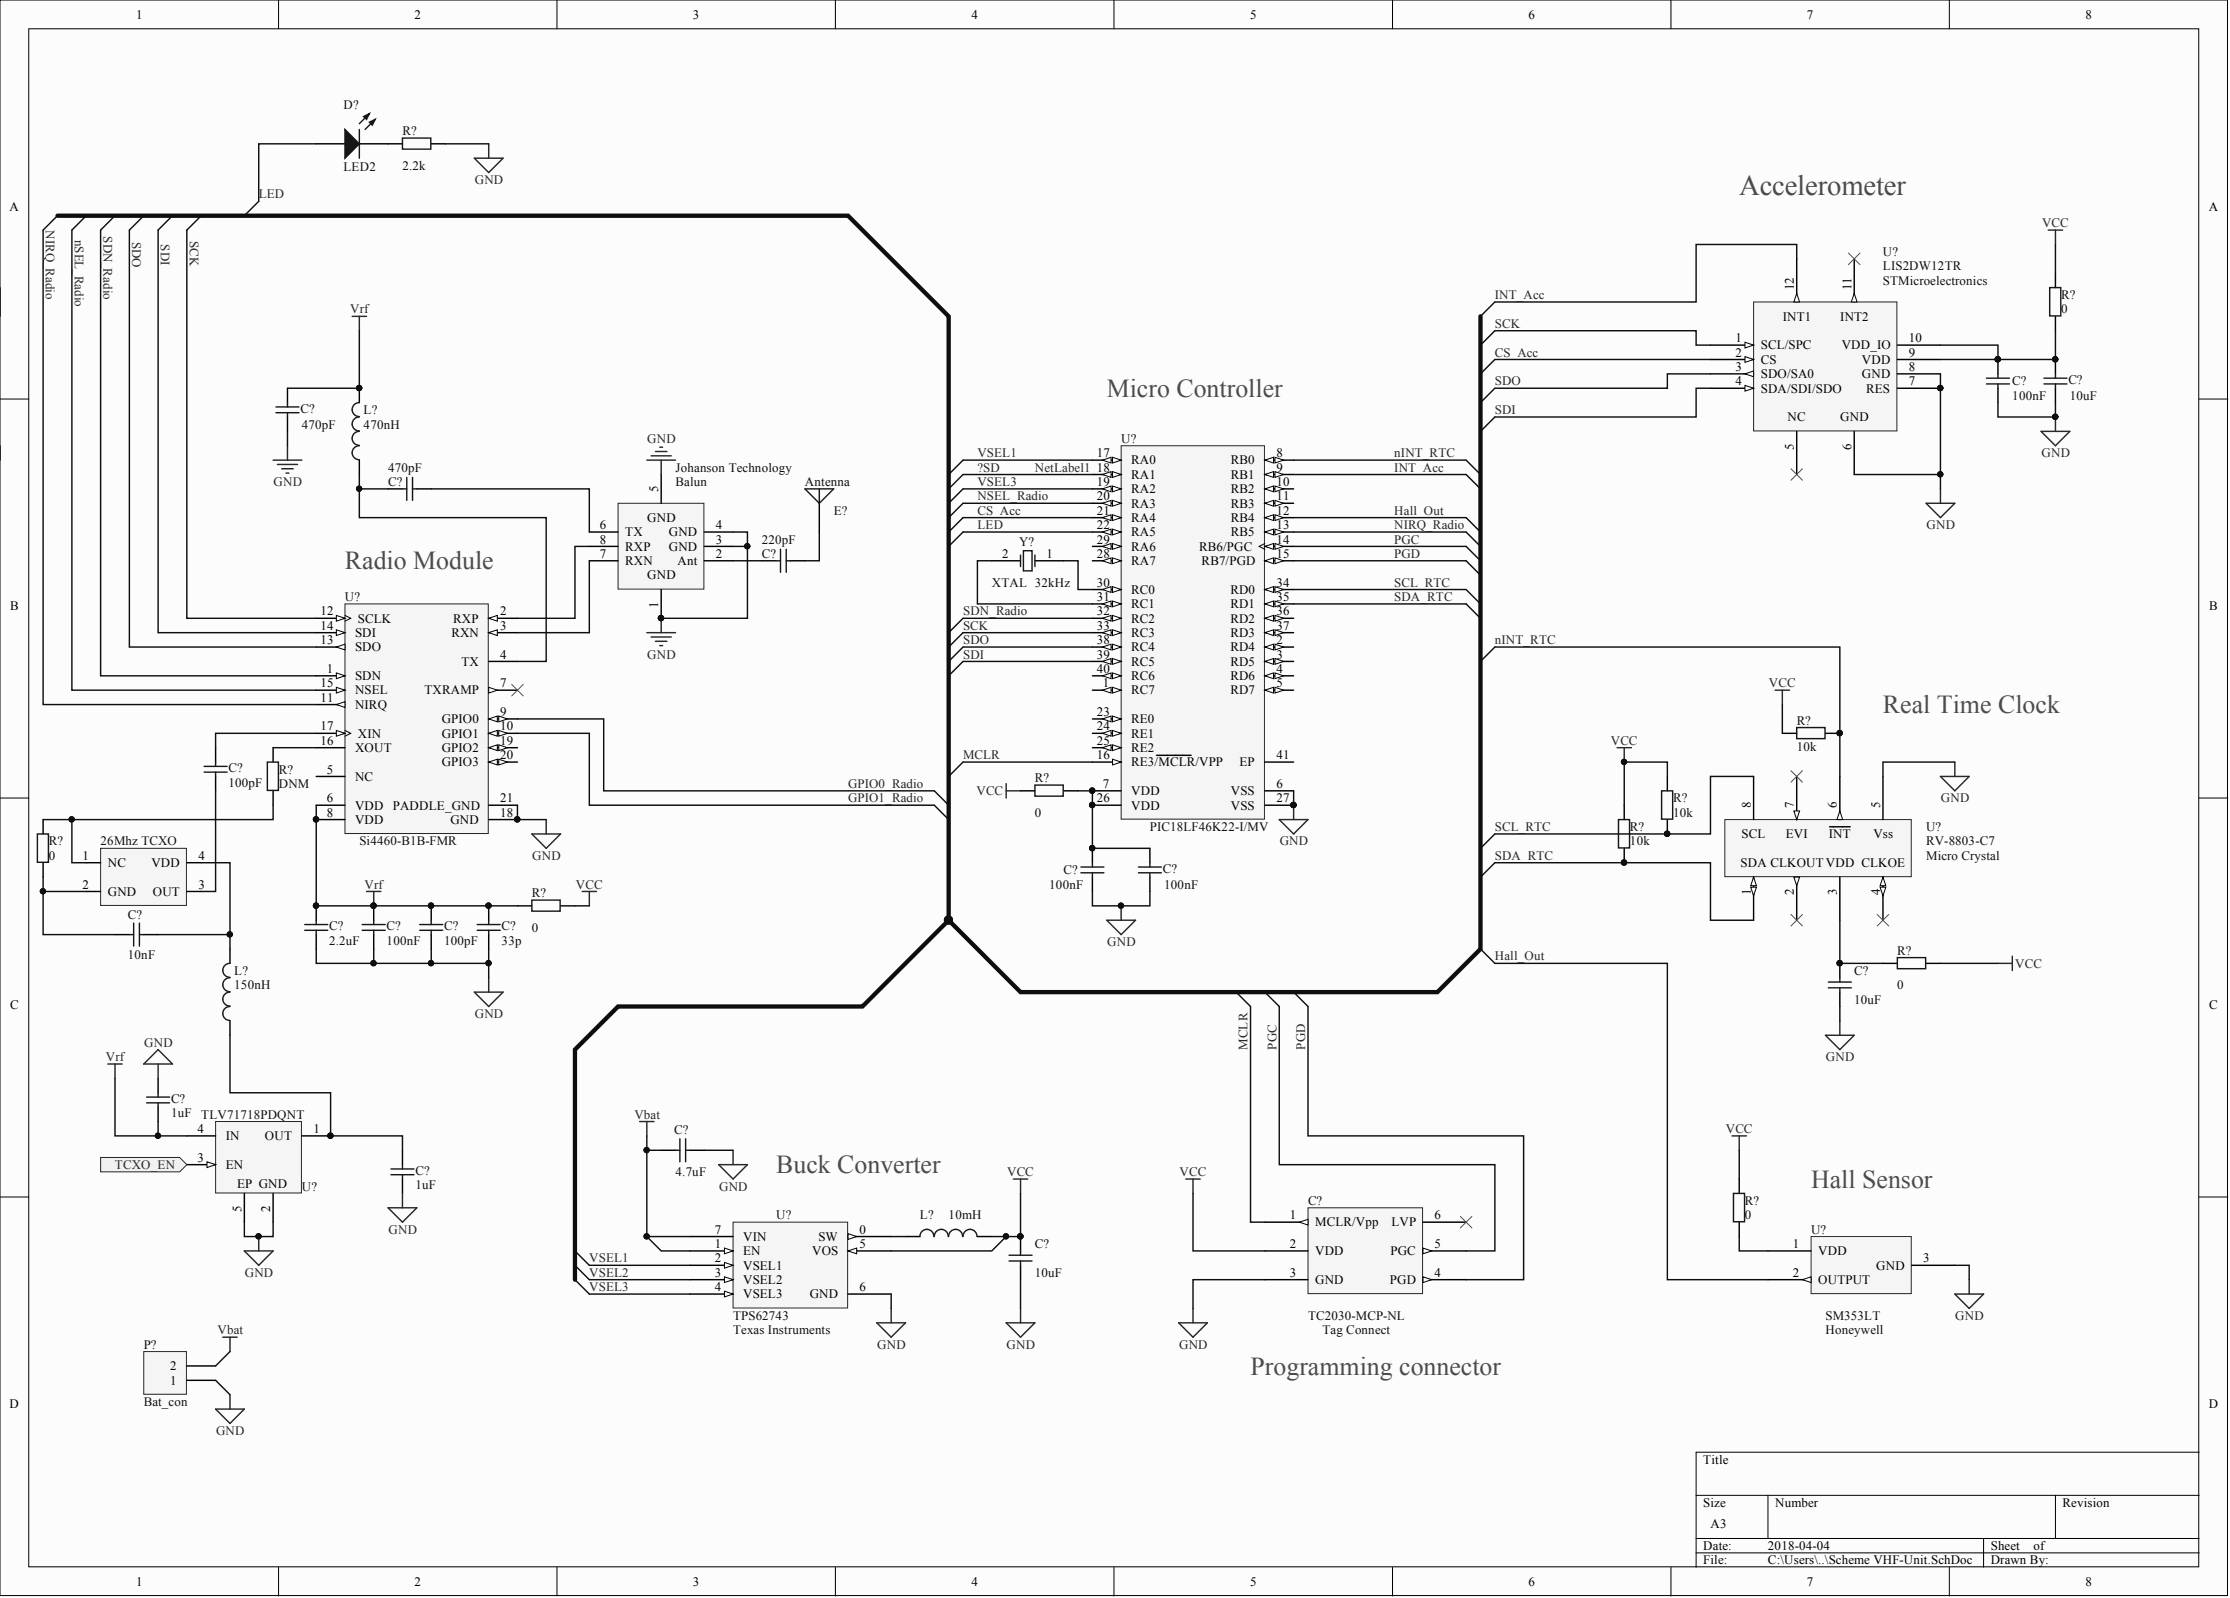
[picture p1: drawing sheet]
<svg xmlns="http://www.w3.org/2000/svg" width="393mm" height="282mm" viewBox="0 0 393 282" stroke-linecap="round" stroke-linejoin="round" font-family="sans-serif">
<defs><g id="words">
<text font-size="5.1" fill="#4c4c4c" x="306.8" y="34.4">Accelerometer</text>
<g font-size="4.6" fill="#4c4c4c">
<text x="195.2" y="70">Micro Controller</text>
<text x="60.8" y="100.4">Radio Module</text>
<text x="332.1" y="125.8">Real Time Clock</text>
<text x="136.9" y="207">Buck Converter</text>
<text x="319.5" y="209.5">Hall Sensor</text>
<text x="220.6" y="242.5">Programming connector</text>
</g>
<g font-size="2.3">
<text x="24" y="3.3">1</text>
<text x="73.1" y="3.3">2</text>
<text x="122.2" y="3.3">3</text>
<text x="171.4" y="3.3">4</text>
<text x="220.5" y="3.3">5</text>
<text x="269.6" y="3.3">6</text>
<text x="318.7" y="3.3">7</text>
<text x="367.9" y="3.3">8</text>
<text x="1.7" y="37.2">A</text>
<text x="389.6" y="37.2">A</text>
<text x="316.4" y="51.2" transform="rotate(-90 316.4 51.2)">12</text>
<text x="326.6" y="51.2" transform="rotate(-90 326.6 51.2)">11</text>
<text x="314.5" y="56.6">INT1</text>
<text x="324.6" y="56.6">INT2</text>
<text x="306.1" y="60.4">1</text>
<text x="306.1" y="62.9">2</text>
<text x="306.1" y="65.4">3</text>
<text x="310.6" y="61.6">SCL/SPC</text>
<text x="310.6" y="64.2">CS</text>
<text x="324.9" y="61.6">VDD_IO</text>
<text x="328.4" y="64.2">VDD</text>
<text x="336.7" y="65.4">8</text>
<text x="336.7" y="62.9">9</text>
<text x="336.7" y="60.4">10</text>
<text x="306.1" y="68">4</text>
<text x="310.6" y="66.7">SDO/SA0</text>
<text x="310.6" y="69.2">SDA/SDI/SDO</text>
<text x="328.4" y="66.7">GND</text>
<text x="329.2" y="69.2">RES</text>
<text x="336.7" y="68">7</text>
<text x="315.3" y="74.3">NC</text>
<text x="324.6" y="74.3">GND</text>
<text x="193.4" y="80.7">17</text>
<text x="193.4" y="83.2">18</text>
<text x="199.5" y="81.9">RA0</text>
<text x="217.1" y="81.9">RB0</text>
<text x="225.1" y="80.7">8</text>
<text x="225.1" y="83.2">9</text>
<text x="316.4" y="79.3" transform="rotate(-90 316.4 79.3)">5</text>
<text x="326.6" y="79.3" transform="rotate(-90 326.6 79.3)">6</text>
<text x="116.1" y="86.7" transform="rotate(-90 116.1 86.7)">5</text>
<text x="193.4" y="85.7">19</text>
<text x="193.4" y="88.3">20</text>
<text x="199.5" y="84.5">RA1</text>
<text x="199.5" y="87">RA2</text>
<text x="199.5" y="89.5">RA3</text>
<text x="217.1" y="84.5">RB1</text>
<text x="217.1" y="87">RB2</text>
<text x="217.1" y="89.5">RB3</text>
<text x="225.1" y="85.7">10</text>
<text x="225.1" y="88.3">11</text>
<text x="105.8" y="93.3">6</text>
<text x="105.8" y="95.9">8</text>
<text x="110.3" y="94.6">TX</text>
<text x="114.2" y="92.1">GND</text>
<text x="118" y="94.6">GND</text>
<text x="126.3" y="95.9">3</text>
<text x="126.3" y="93.3">4</text>
<text x="193.4" y="90.8">21</text>
<text x="193.4" y="93.3">22</text>
<text x="193.4" y="95.9">29</text>
<text x="199.5" y="92.1">RA4</text>
<text x="199.5" y="94.6">RA5</text>
<text x="217.1" y="92.1">RB4</text>
<text x="217.1" y="94.6">RB5</text>
<text x="225.1" y="90.8">12</text>
<text x="225.1" y="93.3">13</text>
<text x="225.1" y="95.9">14</text>
<text x="105.8" y="98.4">7</text>
<text x="110.3" y="99.7">RXN</text>
<text x="110.3" y="97.1">RXP</text>
<text x="118" y="97.1">GND</text>
<text x="119.5" y="99.7">Ant</text>
<text x="126.3" y="98.4">2</text>
<text x="176.8" y="98.4">2</text>
<text x="184.6" y="98.4">1</text>
<text x="193.4" y="98.4">28</text>
<text x="199.5" y="99.7">RA7</text>
<text x="199.5" y="97.1">RA6</text>
<text x="211.5" y="97.1">RB6/PGC</text>
<text x="212" y="99.7">RB7/PGD</text>
<text x="225.1" y="98.4">15</text>
<text x="1.8" y="107.6">B</text>
<text x="114.2" y="102.2">GND</text>
<text x="116.1" y="107.2" transform="rotate(-90 116.1 107.2)">1</text>
<text x="193.4" y="103.5">30</text>
<text x="193.4" y="106">31</text>
<text x="199.5" y="104.7">RC0</text>
<text x="199.5" y="107.3">RC1</text>
<text x="217" y="104.7">RD0</text>
<text x="217" y="107.3">RD1</text>
<text x="225.1" y="103.5">34</text>
<text x="225.1" y="106">35</text>
<text x="389.7" y="107.6">B</text>
<text x="56.5" y="108.6">12</text>
<text x="56.5" y="113.6">13</text>
<text x="56.5" y="111.1">14</text>
<text x="62.6" y="112.4">SDI</text>
<text x="63.1" y="109.8">SCLK</text>
<text x="79.6" y="112.4">RXN</text>
<text x="79.9" y="109.8">RXP</text>
<text x="88.2" y="108.6">2</text>
<text x="88.2" y="111.1">3</text>
<text x="193.4" y="108.6">32</text>
<text x="193.4" y="111.1">33</text>
<text x="193.4" y="113.6">38</text>
<text x="199.5" y="109.8">RC2</text>
<text x="199.5" y="112.4">RC3</text>
<text x="217" y="109.8">RD2</text>
<text x="217" y="112.4">RD3</text>
<text x="225.1" y="113.6">2</text>
<text x="225.1" y="108.6">36</text>
<text x="225.1" y="111.1">37</text>
<text x="57.6" y="118.7">1</text>
<text x="62.6" y="120">SDN</text>
<text x="62.6" y="114.9">SDO</text>
<text x="81.4" y="117.4">TX</text>
<text x="88.2" y="116.2">4</text>
<text x="193.4" y="116.2">39</text>
<text x="193.4" y="118.7">40</text>
<text x="199.5" y="114.9">RC4</text>
<text x="199.5" y="117.4">RC5</text>
<text x="199.5" y="120">RC6</text>
<text x="217" y="114.9">RD4</text>
<text x="217" y="117.4">RD5</text>
<text x="217" y="120">RD6</text>
<text x="225.1" y="116.2">3</text>
<text x="225.1" y="118.7">4</text>
<text x="56.5" y="123.8">11</text>
<text x="56.5" y="121.2">15</text>
<text x="62.6" y="125">NIRQ</text>
<text x="62.6" y="122.5">NSEL</text>
<text x="74.9" y="122.5">TXRAMP</text>
<text x="88.2" y="121.2">7</text>
<text x="194.5" y="121.2">1</text>
<text x="199.5" y="122.5">RC7</text>
<text x="217" y="122.5">RD7</text>
<text x="225.1" y="121.2">5</text>
<text x="56.5" y="131.4">16</text>
<text x="56.5" y="128.8">17</text>
<text x="63.1" y="130.1">XIN</text>
<text x="77.9" y="127.6">GPIO0</text>
<text x="77.9" y="130.1">GPIO1</text>
<text x="88.2" y="126.3">9</text>
<text x="88.2" y="128.8">10</text>
<text x="88.2" y="131.4">19</text>
<text x="193.4" y="126.3">23</text>
<text x="193.4" y="128.8">24</text>
<text x="193.4" y="131.4">25</text>
<text x="199.5" y="127.6">RE0</text>
<text x="199.5" y="130.1">RE1</text>
<text x="57.6" y="136.5">5</text>
<text x="62.6" y="137.7">NC</text>
<text x="62.6" y="132.6">XOUT</text>
<text x="77.9" y="132.6">GPIO2</text>
<text x="77.9" y="135.2">GPIO3</text>
<text x="88.2" y="133.9">20</text>
<text x="193.4" y="133.9">16</text>
<text x="199.5" y="135.2">RE3/MCLR/VPP</text>
<text x="199.5" y="132.6">RE2</text>
<text x="218.6" y="135.2">EP</text>
<text x="225.1" y="133.9">41</text>
<text x="57.6" y="141.5">6</text>
<text x="62.6" y="142.8">VDD</text>
<text x="69.3" y="142.8">PADDLE_GND</text>
<text x="88.2" y="141.5">21</text>
<text x="193.4" y="141.5">26</text>
<text x="194.5" y="139">7</text>
<text x="199.5" y="140.3">VDD</text>
<text x="199.5" y="142.8">VDD</text>
<text x="217.1" y="140.3">VSS</text>
<text x="217.1" y="142.8">VSS</text>
<text x="225.1" y="139">6</text>
<text x="225.1" y="141.5">27</text>
<text x="308.8" y="142.5" transform="rotate(-90 308.8 142.5)">8</text>
<text x="316.4" y="142.5" transform="rotate(-90 316.4 142.5)">7</text>
<text x="324" y="142.5" transform="rotate(-90 324 142.5)">6</text>
<text x="331.6" y="142.5" transform="rotate(-90 331.6 142.5)">5</text>
<text x="57.6" y="144.1">8</text>
<text x="62.6" y="145.3">VDD</text>
<text x="79.4" y="145.3">GND</text>
<text x="88.2" y="144.1">18</text>
<text x="307.2" y="147.9">SCL</text>
<text x="315" y="147.9">EVI</text>
<text x="322.6" y="147.9">INT</text>
<text x="330.4" y="147.9">Vss</text>
<text x="14.5" y="151.7">1</text>
<text x="19" y="152.9">NC</text>
<text x="26.7" y="152.9">VDD</text>
<text x="35" y="151.7">4</text>
<text x="307" y="152.9">SDA CLKOUT VDD CLKOE</text>
<text x="14.5" y="156.7">2</text>
<text x="19" y="158">GND</text>
<text x="27" y="158">OUT</text>
<text x="35" y="156.7">3</text>
<text x="308.8" y="157.9" transform="rotate(-90 308.8 157.9)">1</text>
<text x="316.4" y="157.9" transform="rotate(-90 316.4 157.9)">2</text>
<text x="324" y="157.9" transform="rotate(-90 324 157.9)">3</text>
<text x="331.6" y="157.9" transform="rotate(-90 331.6 157.9)">4</text>
<text x="1.8" y="178">C</text>
<text x="389.7" y="178">C</text>
<text x="34.8" y="199.9">4</text>
<text x="39.8" y="201.1">IN</text>
<text x="46.7" y="201.1">OUT</text>
<text x="55.3" y="199.9">1</text>
<text x="34.8" y="204.9">3</text>
<text x="39.8" y="206.2">EN</text>
<text x="41.8" y="209.5">EP GND</text>
<text x="42.6" y="213.7" transform="rotate(-90 42.6 213.7)">5</text>
<text x="47.7" y="213.7" transform="rotate(-90 47.7 213.7)">2</text>
<text x="227.5" y="215.1">1</text>
<text x="253" y="215.1">6</text>
<text x="126.1" y="220.1">1</text>
<text x="126.1" y="217.6">7</text>
<text x="131.1" y="221.4">EN</text>
<text x="131.1" y="218.9">VIN</text>
<text x="143.2" y="221.4">VOS</text>
<text x="144.3" y="218.9">SW</text>
<text x="151.6" y="217.6">0</text>
<text x="151.6" y="220.1">5</text>
<text x="227.5" y="220.1">2</text>
<text x="232" y="216.3">MCLR/Vpp</text>
<text x="232" y="221.4">VDD</text>
<text x="245.3" y="221.4">PGC</text>
<text x="245.4" y="216.3">LVP</text>
<text x="253" y="220.1">5</text>
<text x="316.2" y="220.1">1</text>
<text x="320.7" y="221.4">VDD</text>
<text x="126.1" y="222.7">2</text>
<text x="126.1" y="225.2">3</text>
<text x="126.1" y="227.8">4</text>
<text x="131.1" y="223.9">VSEL1</text>
<text x="131.1" y="226.5">VSEL2</text>
<text x="151.6" y="227.8">6</text>
<text x="227.5" y="225.2">3</text>
<text x="232" y="226.5">GND</text>
<text x="245.2" y="226.5">PGD</text>
<text x="253" y="225.2">4</text>
<text x="316.2" y="225.2">2</text>
<text x="320.7" y="226.5">OUTPUT</text>
<text x="330.9" y="223.9">GND</text>
<text x="339.2" y="222.7">3</text>
<text x="131.1" y="229">VSEL3</text>
<text x="142.8" y="229">GND</text>
<text x="30" y="244.2">1</text>
<text x="30" y="241.7">2</text>
<text x="1.7" y="248.4">D</text>
<text x="389.6" y="248.4">D</text>
<text x="300.4" y="258.2">Title</text>
<text x="300.4" y="265.8">Size</text>
<text x="301.7" y="269.6">A3</text>
<text x="313.1" y="265.8">Number</text>
<text x="363.8" y="265.8">Revision</text>
<text x="300.4" y="273.4">Date:</text>
<text x="300.4" y="275.9">File:</text>
<text x="311.8" y="273.4">2018-04-04</text>
<text x="311.8" y="275.9">C:\Users\..\Scheme VHF-Unit.SchDoc</text>
<text x="351.1" y="273.4">Sheet</text>
<text x="351.1" y="275.9">Drawn By:</text>
<text x="358.7" y="273.4">of</text>
<text x="24" y="279.7">1</text>
<text x="73.1" y="279.7">2</text>
<text x="122.2" y="279.7">3</text>
<text x="171.4" y="279.7">4</text>
<text x="220.5" y="279.7">5</text>
<text x="269.6" y="279.7">6</text>
<text x="318.7" y="279.7">7</text>
<text x="367.9" y="279.7">8</text>
</g>
<g font-size="2.3" fill="#0e0e0e">
<text x="60.6" y="19.3">D?</text>
<text x="71" y="23.8">R?</text>
<text x="71" y="29.9">2.2k</text>
<text x="60.6" y="30.2">LED2</text>
<text x="332.1" y="45.2">U?</text>
<text x="332.1" y="47.7">LIS2DW12TR</text>
<text x="332.1" y="50.2">STMicroelectronics</text>
<text x="363.6" y="52.8">R?</text>
<text x="363.6" y="55.3">0</text>
<text x="355" y="70.5">100nF</text>
<text x="355" y="68">C?</text>
<text x="364.8" y="67.7">C?</text>
<text x="365.1" y="70.5">10uF</text>
<text x="53" y="72.8">C?</text>
<text x="53.2" y="75.6">470pF</text>
<text x="64.1" y="75.6">470nH</text>
<text x="64.1" y="73">L?</text>
<text x="68.5" y="83.2">470pF</text>
<text x="119.2" y="83.2">Johanson Technology</text>
<text x="197.8" y="78.1">U?</text>
<text x="68.5" y="85.7">C?</text>
<text x="119.2" y="85.7">Balun</text>
<text x="142" y="85.7">Antenna</text>
<text x="134.4" y="95.9">220pF</text>
<text x="147.1" y="90.8">E?</text>
<text x="134.4" y="98.4">C?</text>
<text x="179.8" y="96.4">Y?</text>
<text x="60.8" y="106">U?</text>
<text x="174.9" y="103.5">XTAL 32kHz</text>
<text x="316.9" y="127.8">R?</text>
<text x="40.3" y="136.2">C?</text>
<text x="49.2" y="136.5">R?</text>
<text x="182.5" y="138">R?</text>
<text x="316.9" y="132.4">10k</text>
<text x="40.3" y="138.7">100pF</text>
<text x="49.2" y="139">DNM</text>
<text x="295.1" y="141.5">R?</text>
<text x="8.6" y="149.1">R?</text>
<text x="17.7" y="149.1">26Mhz TCXO</text>
<text x="63.4" y="149.1">Si4460-B1B-FMR</text>
<text x="182.5" y="144.1">0</text>
<text x="202.8" y="146.6">PIC18LF46K22-I/MV</text>
<text x="287.5" y="149.1">10k</text>
<text x="287.5" y="146.6">R?</text>
<text x="295.1" y="144.1">10k</text>
<text x="339.7" y="146.6">U?</text>
<text x="339.7" y="149.1">RV-8803-C7</text>
<text x="8.6" y="151.7">0</text>
<text x="187.6" y="154.2">C?</text>
<text x="205.1" y="153.9">C?</text>
<text x="339.7" y="151.7">Micro Crystal</text>
<text x="93.8" y="158.3">R?</text>
<text x="185.1" y="156.7">100nF</text>
<text x="205.4" y="156.7">100nF</text>
<text x="22.6" y="162.1">C?</text>
<text x="58.1" y="166.6">2.2uF</text>
<text x="58.1" y="164.1">C?</text>
<text x="68.2" y="166.6">100nF</text>
<text x="68.2" y="164.1">C?</text>
<text x="78.3" y="166.6">100pF</text>
<text x="78.3" y="164.1">C?</text>
<text x="88.5" y="166.6">33p</text>
<text x="88.5" y="164.1">C?</text>
<text x="93.8" y="164.3">0</text>
<text x="22.6" y="169.2">10nF</text>
<text x="41.3" y="172">L?</text>
<text x="327.1" y="172">C?</text>
<text x="334.7" y="168.4">R?</text>
<text x="41.3" y="174.5">150nH</text>
<text x="327.1" y="177">10uF</text>
<text x="334.7" y="174.5">0</text>
<text x="30.2" y="197.1">1uF</text>
<text x="30.2" y="194.5">C?</text>
<text x="35.5" y="197.3">TLV71718PDQNT</text>
<text x="118.9" y="200.1">C?</text>
<text x="53.2" y="210">U?</text>
<text x="73.3" y="209.7">1uF</text>
<text x="73.3" y="207.2">C?</text>
<text x="119.2" y="207.5">4.7uF</text>
<text x="136.9" y="215.1">U?</text>
<text x="162.3" y="215.1">L?</text>
<text x="167.3" y="215.1">10mH</text>
<text x="230.7" y="212.5">C?</text>
<text x="307.8" y="215.1">0</text>
<text x="307.8" y="212.5">R?</text>
<text x="182.5" y="220.1">C?</text>
<text x="319.5" y="217.6">U?</text>
<text x="182.5" y="225.2">10uF</text>
<text x="129.3" y="232.8">TPS62743</text>
<text x="230.7" y="232.8">TC2030-MCP-NL</text>
<text x="322" y="232.8">SM353LT</text>
<text x="25.4" y="237.9">P?</text>
<text x="129.3" y="235.4">Texas Instruments</text>
<text x="233.3" y="235.4">Tag Connect</text>
<text x="322" y="235.4">Honeywell</text>
<text x="25.4" y="248">Bat_con</text>
</g>
<g font-size="2.3" fill="#262626">
<text x="45.6" y="35">LED</text>
<text x="83.8" y="32.5">GND</text>
<text x="8.1" y="40.6" transform="rotate(90 8.1 40.6)">NIRQ_Radio</text>
<text x="18.3" y="41.6" transform="rotate(90 18.3 41.6)">SDN_Radio</text>
<text x="360.2" y="40.1">VCC</text>
<text x="13.2" y="42.3" transform="rotate(90 13.2 42.3)">nSEL_Radio</text>
<text x="23.3" y="42.6" transform="rotate(90 23.3 42.6)">SDO</text>
<text x="28.4" y="43.1" transform="rotate(90 28.4 43.1)">SDI</text>
<text x="33.5" y="42.5" transform="rotate(90 33.5 42.5)">SCK</text>
<text x="263.7" y="52.8">INT_Acc</text>
<text x="61.8" y="55.3">Vrf</text>
<text x="263.7" y="57.8">SCK</text>
<text x="263.7" y="62.9">CS_Acc</text>
<text x="263.7" y="68">SDO</text>
<text x="263.7" y="73">SDI</text>
<text x="114.2" y="78.1">GND</text>
<text x="172.4" y="83.2">?SD</text>
<text x="172.4" y="80.7">VSEL1</text>
<text x="182.5" y="83.2">NetLabel1</text>
<text x="245.9" y="80.7">nINT_RTC</text>
<text x="245.9" y="83.2">INT_Acc</text>
<text x="360.1" y="80.7">GND</text>
<text x="48.3" y="85.7">GND</text>
<text x="172.4" y="88.3">NSEL_Radio</text>
<text x="172.4" y="85.7">VSEL3</text>
<text x="172.4" y="90.8">CS_Acc</text>
<text x="172.4" y="93.3">LED</text>
<text x="245.9" y="95.9">PGC</text>
<text x="245.9" y="93.3">NIRQ_Radio</text>
<text x="245.9" y="90.8">Hall_Out</text>
<text x="339.8" y="93.3">GND</text>
<text x="245.9" y="98.4">PGD</text>
<text x="245.9" y="103.5">SCL_RTC</text>
<text x="245.9" y="106">SDA_RTC</text>
<text x="169.9" y="111.1">SCK</text>
<text x="169.9" y="113.6">SDO</text>
<text x="169.9" y="108.6">SDN_Radio</text>
<text x="263.7" y="113.6">nINT_RTC</text>
<text x="114.2" y="116.2">GND</text>
<text x="169.9" y="116.2">SDI</text>
<text x="312" y="121.2">VCC</text>
<text x="284.1" y="131.4">VCC</text>
<text x="169.9" y="133.9">MCLR</text>
<text x="149.6" y="139">GPIO0_Radio</text>
<text x="149.6" y="141.5">GPIO1_Radio</text>
<text x="172.2" y="140.3">VCC</text>
<text x="342.4" y="141.5">GND</text>
<text x="225.7" y="149.1">GND</text>
<text x="263.7" y="146.6">SCL_RTC</text>
<text x="93.9" y="151.7">GND</text>
<text x="263.7" y="151.7">SDA_RTC</text>
<text x="64.3" y="156.7">Vrf</text>
<text x="101.6" y="156.7">VCC</text>
<text x="195.3" y="166.9">GND</text>
<text x="263.7" y="169.4">Hall_Out</text>
<text x="355.5" y="170.7">VCC</text>
<text x="83.8" y="179.6">GND</text>
<text x="25.4" y="184.6">GND</text>
<text x="220.1" y="185.1" transform="rotate(-90 220.1 185.1)">MCLR</text>
<text x="225.1" y="185.1" transform="rotate(-90 225.1 185.1)">PGC</text>
<text x="230.2" y="185.1" transform="rotate(-90 230.2 185.1)">PGD</text>
<text x="18.7" y="187.2">Vrf</text>
<text x="322.1" y="187.2">GND</text>
<text x="111.9" y="197.3">Vbat</text>
<text x="304.4" y="199.9">VCC</text>
<text x="20.3" y="206.2">TCXO_EN</text>
<text x="126.9" y="210">GND</text>
<text x="177.6" y="207.5">VCC</text>
<text x="208.1" y="207.5">VCC</text>
<text x="68.5" y="217.6">GND</text>
<text x="43.2" y="225.2">GND</text>
<text x="103.9" y="222.7">VSEL1</text>
<text x="103.9" y="225.2">VSEL2</text>
<text x="103.9" y="227.8">VSEL3</text>
<text x="344.9" y="232.8">GND</text>
<text x="38.4" y="235.4">Vbat</text>
<text x="154.7" y="237.9">GND</text>
<text x="177.6" y="237.9">GND</text>
<text x="208" y="237.9">GND</text>
<text x="38.1" y="253.1">GND</text>
</g>
</g></defs>
<g fill="#fcfcfc" stroke="#000" stroke-width=".18">
<path d="M0 0h392.9v281.4h-392.9z"/>
<path d="M5.1 5.1h382.7v271.3h-382.7z"/>
</g>
<g fill="none" stroke="#000" stroke-width=".18">
<path d="M49.1 0v5.1M98.2 0v5.1M147.4 0v5.1M196.5 0v5.1M245.6 0v5.1M294.7 0v5.1M343.8 0v5.1M0 70.4h5.1M387.9 70.4h5.1M0 140.8h5.1M387.9 140.8h5.1M0 211.1h5.1"/>
<path d="M387.9 211.1h5.1M387.9 256.2h-88.7v20.2M49.1 276.4v5.1M98.2 276.4v5.1M147.4 276.4v5.1M196.5 276.4v5.1M245.6 276.4v5.1M294.7 276.4v5.1M299.2 263.8h88.7M299.2 271.4h88.7M299.2 273.9h88.7M311.8 263.8v7.6"/>
<path d="M343.8 276.4v5.1M349.9 271.4v5M362.6 263.8v7.6"/>
</g>
<path d="M60.8 106.5h25.3v40.5h-25.3z" fill="#f5f5f5" stroke="#262626" stroke-width=".18"/>
<path d="M55.8 119.2h5" fill="none" stroke="#000" stroke-width=".25"/>
<path d="M59.3 118.7l1.5 .5-1.5 .5z" fill="#fcfcfc" stroke="#000" stroke-width=".18"/>
<path d="M86.2 109.1h5.1" fill="none" stroke="#000" stroke-width=".25"/>
<path d="M86.2 109.1l1.5-.5v1z" fill="#fcfcfc" stroke="#000" stroke-width=".18"/>
<path d="M86.2 111.6h5.1" fill="none" stroke="#000" stroke-width=".25"/>
<path d="M86.2 111.6l1.5-.5v1z" fill="#fcfcfc" stroke="#000" stroke-width=".18"/>
<path d="M86.2 116.7h5.1M55.8 137h5M86.2 121.7h5.1M55.8 142h5" fill="none" stroke="#000" stroke-width=".25"/>
<path d="M86.2 121.2l1.5 .5-1.5 .5z" fill="#fcfcfc" stroke="#000" stroke-width=".18"/>
<path d="M86.2 126.8h5.1M55.8 144.6h5" fill="none" stroke="#000" stroke-width=".25"/>
<circle cx="55.7" cy="144.5" r=".47" fill="#0e0e0e" stroke="#0e0e0e" stroke-width=".18"/>
<g fill="#fcfcfc" stroke="#000" stroke-width=".18">
<path d="M86.2 126.8l1.5-.5v1z"/>
<path d="M88 126.3l1.5 .5-1.5 .5z"/>
</g>
<path d="M86.2 129.3h5.1" fill="none" stroke="#000" stroke-width=".25"/>
<g fill="#fcfcfc" stroke="#000" stroke-width=".18">
<path d="M86.2 129.3l1.5-.5v1.1z"/>
<path d="M88 128.8l1.5 .5-1.5 .6z"/>
</g>
<path d="M55.8 124.3h5" fill="none" stroke="#000" stroke-width=".25"/>
<path d="M59.3 124.3l1.5-.5v1z" fill="#fcfcfc" stroke="#000" stroke-width=".18"/>
<path d="M55.8 109.1h5" fill="none" stroke="#000" stroke-width=".25"/>
<path d="M60.8 108.6l1.1 .5-1.1 .5" fill="none" stroke="#000" stroke-width=".18"/>
<path d="M59.3 108.6l1.5 .5-1.5 .5z" fill="#fcfcfc" stroke="#000" stroke-width=".18"/>
<path d="M55.8 114.1h5" fill="none" stroke="#000" stroke-width=".25"/>
<path d="M59.3 114.1l1.5-.5v1z" fill="#fcfcfc" stroke="#000" stroke-width=".18"/>
<path d="M55.8 111.6h5" fill="none" stroke="#000" stroke-width=".25"/>
<path d="M59.3 111.1l1.5 .5-1.5 .5z" fill="#fcfcfc" stroke="#000" stroke-width=".18"/>
<path d="M55.8 121.7h5" fill="none" stroke="#000" stroke-width=".25"/>
<path d="M59.3 121.2l1.5 .5-1.5 .5z" fill="#fcfcfc" stroke="#000" stroke-width=".18"/>
<path d="M55.8 131.9h5M55.8 129.3h5" fill="none" stroke="#000" stroke-width=".25"/>
<path d="M60.8 128.8l1.1 .5-1.1 .6" fill="none" stroke="#000" stroke-width=".18"/>
<path d="M59.3 128.8l1.5 .5-1.5 .6z" fill="#fcfcfc" stroke="#000" stroke-width=".18"/>
<path d="M86.2 131.9h5.1M86.2 144.6h5.1" fill="none" stroke="#000" stroke-width=".25"/>
<circle cx="91.2" cy="144.5" r=".47" fill="#0e0e0e" stroke="#0e0e0e" stroke-width=".18"/>
<g fill="#fcfcfc" stroke="#000" stroke-width=".18">
<path d="M86.2 131.9l1.5-.5v1z"/>
<path d="M88 131.4l1.5 .5-1.5 .5z"/>
</g>
<path d="M86.2 134.4h5.1" fill="none" stroke="#000" stroke-width=".25"/>
<g fill="#fcfcfc" stroke="#000" stroke-width=".18">
<path d="M86.2 134.4l1.5-.5v1z"/>
<path d="M88 133.9l1.5 .5-1.5 .5z"/>
</g>
<path d="M86.2 142h5.1" fill="none" stroke="#000" stroke-width=".25"/>
<g fill="#0e0e0e" stroke="#0e0e0e" stroke-width=".18">
<circle cx="55.7" cy="144.5" r=".47"/>
<circle cx="91.2" cy="144.5" r=".47"/>
</g>
<path d="M197.8 78.6h25.2v65.9h-25.2z" fill="#f5f5f5" stroke="#262626" stroke-width=".18"/>
<path d="M192.7 121.7h5.1" fill="none" stroke="#000" stroke-width=".25"/>
<g fill="#fcfcfc" stroke="#000" stroke-width=".18">
<path d="M196.2 121.2l1.6 .5-1.6 .5z"/>
<path d="M194.5 121.7l1.5-.5v1z"/>
</g>
<path d="M223.1 114.1h5.1" fill="none" stroke="#000" stroke-width=".25"/>
<g fill="#fcfcfc" stroke="#000" stroke-width=".18">
<path d="M223.1 114.1l1.5-.5v1z"/>
<path d="M224.9 113.6l1.5 .5-1.5 .5z"/>
</g>
<path d="M223.1 116.7h5.1" fill="none" stroke="#000" stroke-width=".25"/>
<g fill="#fcfcfc" stroke="#000" stroke-width=".18">
<path d="M223.1 116.7l1.5-.5v1z"/>
<path d="M224.9 116.2l1.5 .5-1.5 .5z"/>
</g>
<path d="M223.1 119.2h5.1" fill="none" stroke="#000" stroke-width=".25"/>
<g fill="#fcfcfc" stroke="#000" stroke-width=".18">
<path d="M223.1 119.2l1.5-.5v1z"/>
<path d="M224.9 118.7l1.5 .5-1.5 .5z"/>
</g>
<path d="M223.1 121.7h5.1" fill="none" stroke="#000" stroke-width=".25"/>
<g fill="#fcfcfc" stroke="#000" stroke-width=".18">
<path d="M223.1 121.7l1.5-.5v1z"/>
<path d="M224.9 121.2l1.5 .5-1.5 .5z"/>
</g>
<path d="M223.1 81.2h5.1M192.7 139.5h5.1M223.1 139.5h5.1" fill="none" stroke="#000" stroke-width=".25"/>
<circle cx="192.6" cy="139.5" r=".47" fill="#0e0e0e" stroke="#0e0e0e" stroke-width=".18"/>
<g fill="#fcfcfc" stroke="#000" stroke-width=".18">
<path d="M223.1 81.2l1.5-.5v1z"/>
<path d="M224.9 80.7l1.5 .5-1.5 .5z"/>
</g>
<path d="M223.1 83.7h5.1" fill="none" stroke="#000" stroke-width=".25"/>
<g fill="#fcfcfc" stroke="#000" stroke-width=".18">
<path d="M223.1 83.7l1.5-.5v1z"/>
<path d="M224.9 83.2l1.5 .5-1.5 .5z"/>
</g>
<path d="M223.1 86.2h5.1" fill="none" stroke="#000" stroke-width=".25"/>
<g fill="#fcfcfc" stroke="#000" stroke-width=".18">
<path d="M223.1 86.2l1.5-.5v1z"/>
<path d="M224.9 85.7l1.5 .5-1.5 .5z"/>
</g>
<path d="M223.1 88.8h5.1" fill="none" stroke="#000" stroke-width=".25"/>
<g fill="#fcfcfc" stroke="#000" stroke-width=".18">
<path d="M223.1 88.8l1.5-.5v1z"/>
<path d="M224.9 88.3l1.5 .5-1.5 .5z"/>
</g>
<path d="M223.1 91.3h5.1" fill="none" stroke="#000" stroke-width=".25"/>
<g fill="#fcfcfc" stroke="#000" stroke-width=".18">
<path d="M223.1 91.3l1.5-.5v1z"/>
<path d="M224.9 90.8l1.5 .5-1.5 .5z"/>
</g>
<path d="M223.1 93.8h5.1" fill="none" stroke="#000" stroke-width=".25"/>
<g fill="#fcfcfc" stroke="#000" stroke-width=".18">
<path d="M223.1 93.8l1.5-.5v1.1z"/>
<path d="M224.9 93.3l1.5 .5-1.5 .6z"/>
</g>
<path d="M223.1 96.4h5.1" fill="none" stroke="#000" stroke-width=".25"/>
<path d="M223.1 95.9l-1 .5 1 .5" fill="none" stroke="#000" stroke-width=".18"/>
<g fill="#fcfcfc" stroke="#000" stroke-width=".18">
<path d="M223.1 96.4l1.5-.5v1z"/>
<path d="M224.9 95.9l1.5 .5-1.5 .5z"/>
</g>
<path d="M223.1 98.9h5.1" fill="none" stroke="#000" stroke-width=".25"/>
<g fill="#fcfcfc" stroke="#000" stroke-width=".18">
<path d="M223.1 98.9l1.5-.5v1z"/>
<path d="M224.9 98.4l1.5 .5-1.5 .5z"/>
</g>
<path d="M192.7 134.4h5.1" fill="none" stroke="#000" stroke-width=".25"/>
<path d="M196.2 133.9l1.6 .5-1.6 .5z" fill="#fcfcfc" stroke="#000" stroke-width=".18"/>
<path d="M192.7 81.2h5.1M204 133.2h6.1" fill="none" stroke="#000" stroke-width=".25"/>
<g fill="#fcfcfc" stroke="#000" stroke-width=".18">
<path d="M196.2 80.7l1.6 .5-1.6 .5z"/>
<path d="M194.5 81.2l1.5-.5v1z"/>
</g>
<path d="M192.7 83.7h5.1" fill="none" stroke="#000" stroke-width=".25"/>
<g fill="#fcfcfc" stroke="#000" stroke-width=".18">
<path d="M196.2 83.2l1.6 .5-1.6 .5z"/>
<path d="M194.5 83.7l1.5-.5v1z"/>
</g>
<path d="M192.7 86.2h5.1" fill="none" stroke="#000" stroke-width=".25"/>
<g fill="#fcfcfc" stroke="#000" stroke-width=".18">
<path d="M196.2 85.7l1.6 .5-1.6 .5z"/>
<path d="M194.5 86.2l1.5-.5v1z"/>
</g>
<path d="M192.7 88.8h5.1" fill="none" stroke="#000" stroke-width=".25"/>
<g fill="#fcfcfc" stroke="#000" stroke-width=".18">
<path d="M196.2 88.3l1.6 .5-1.6 .5z"/>
<path d="M194.5 88.8l1.5-.5v1z"/>
</g>
<path d="M192.7 91.3h5.1" fill="none" stroke="#000" stroke-width=".25"/>
<g fill="#fcfcfc" stroke="#000" stroke-width=".18">
<path d="M196.2 90.8l1.6 .5-1.6 .5z"/>
<path d="M194.5 91.3l1.5-.5v1z"/>
</g>
<path d="M192.7 93.8h5.1" fill="none" stroke="#000" stroke-width=".25"/>
<g fill="#fcfcfc" stroke="#000" stroke-width=".18">
<path d="M196.2 93.3l1.6 .5-1.6 .6z"/>
<path d="M194.5 93.8l1.5-.5v1.1z"/>
</g>
<path d="M192.7 126.8h5.1" fill="none" stroke="#000" stroke-width=".25"/>
<g fill="#fcfcfc" stroke="#000" stroke-width=".18">
<path d="M196.2 126.3l1.6 .5-1.6 .5z"/>
<path d="M194.5 126.8l1.5-.5v1z"/>
</g>
<path d="M192.7 129.3h5.1" fill="none" stroke="#000" stroke-width=".25"/>
<g fill="#fcfcfc" stroke="#000" stroke-width=".18">
<path d="M196.2 128.8l1.6 .5-1.6 .6z"/>
<path d="M194.5 129.3l1.5-.5v1.1z"/>
</g>
<path d="M192.7 131.9h5.1" fill="none" stroke="#000" stroke-width=".25"/>
<g fill="#fcfcfc" stroke="#000" stroke-width=".18">
<path d="M196.2 131.4l1.6 .5-1.6 .5z"/>
<path d="M194.5 131.9l1.5-.5v1z"/>
</g>
<path d="M192.7 98.9h5.1M192.7 142h5.1M223.1 142h5.1" fill="none" stroke="#000" stroke-width=".25"/>
<g fill="#0e0e0e" stroke="#0e0e0e" stroke-width=".18">
<circle cx="192.6" cy="142" r=".47"/>
<circle cx="228.1" cy="142" r=".47"/>
</g>
<g fill="#fcfcfc" stroke="#000" stroke-width=".18">
<path d="M196.2 98.4l1.6 .5-1.6 .5z"/>
<path d="M194.5 98.9l1.5-.5v1z"/>
</g>
<path d="M192.7 96.4h5.1" fill="none" stroke="#000" stroke-width=".25"/>
<g fill="#fcfcfc" stroke="#000" stroke-width=".18">
<path d="M196.2 95.9l1.6 .5-1.6 .5z"/>
<path d="M194.5 96.4l1.5-.5v1z"/>
</g>
<path d="M192.7 104h5.1" fill="none" stroke="#000" stroke-width=".25"/>
<g fill="#fcfcfc" stroke="#000" stroke-width=".18">
<path d="M196.2 103.5l1.6 .5-1.6 .5z"/>
<path d="M194.5 104l1.5-.5v1z"/>
</g>
<path d="M192.7 106.5h5.1" fill="none" stroke="#000" stroke-width=".25"/>
<g fill="#fcfcfc" stroke="#000" stroke-width=".18">
<path d="M196.2 106l1.6 .5-1.6 .5z"/>
<path d="M194.5 106.5l1.5-.5v1z"/>
</g>
<path d="M192.7 109.1h5.1" fill="none" stroke="#000" stroke-width=".25"/>
<g fill="#fcfcfc" stroke="#000" stroke-width=".18">
<path d="M196.2 108.6l1.6 .5-1.6 .5z"/>
<path d="M194.5 109.1l1.5-.5v1z"/>
</g>
<path d="M192.7 111.6h5.1" fill="none" stroke="#000" stroke-width=".25"/>
<g fill="#fcfcfc" stroke="#000" stroke-width=".18">
<path d="M196.2 111.1l1.6 .5-1.6 .5z"/>
<path d="M194.5 111.6l1.5-.5v1z"/>
</g>
<path d="M223.1 104h5.1" fill="none" stroke="#000" stroke-width=".25"/>
<g fill="#fcfcfc" stroke="#000" stroke-width=".18">
<path d="M223.1 104l1.5-.5v1z"/>
<path d="M224.9 103.5l1.5 .5-1.5 .5z"/>
</g>
<path d="M223.1 106.5h5.1" fill="none" stroke="#000" stroke-width=".25"/>
<g fill="#fcfcfc" stroke="#000" stroke-width=".18">
<path d="M223.1 106.5l1.5-.5v1z"/>
<path d="M224.9 106l1.5 .5-1.5 .5z"/>
</g>
<path d="M223.1 109.1h5.1" fill="none" stroke="#000" stroke-width=".25"/>
<g fill="#fcfcfc" stroke="#000" stroke-width=".18">
<path d="M223.1 109.1l1.5-.5v1z"/>
<path d="M224.9 108.6l1.5 .5-1.5 .5z"/>
</g>
<path d="M223.1 111.6h5.1" fill="none" stroke="#000" stroke-width=".25"/>
<g fill="#fcfcfc" stroke="#000" stroke-width=".18">
<path d="M223.1 111.6l1.5-.5v1z"/>
<path d="M224.9 111.1l1.5 .5-1.5 .5z"/>
</g>
<path d="M192.7 114.1h5.1" fill="none" stroke="#000" stroke-width=".25"/>
<g fill="#fcfcfc" stroke="#000" stroke-width=".18">
<path d="M196.2 113.6l1.6 .5-1.6 .5z"/>
<path d="M194.5 114.1l1.5-.5v1z"/>
</g>
<path d="M192.7 116.7h5.1" fill="none" stroke="#000" stroke-width=".25"/>
<g fill="#fcfcfc" stroke="#000" stroke-width=".18">
<path d="M196.2 116.2l1.6 .5-1.6 .5z"/>
<path d="M194.5 116.7l1.5-.5v1z"/>
</g>
<path d="M192.7 119.2h5.1" fill="none" stroke="#000" stroke-width=".25"/>
<g fill="#fcfcfc" stroke="#000" stroke-width=".18">
<path d="M196.2 118.7l1.6 .5-1.6 .5z"/>
<path d="M194.5 119.2l1.5-.5v1z"/>
</g>
<path d="M223.1 134.4h5.1" fill="none" stroke="#000" stroke-width=".25"/>
<g fill="#0e0e0e" stroke="#0e0e0e" stroke-width=".18">
<circle cx="192.6" cy="139.5" r=".47"/>
<circle cx="192.6" cy="142" r=".47"/>
<circle cx="228.1" cy="142" r=".47"/>
</g>
<path d="M309.3 53.3h25.3v22.7h-25.3z" fill="#f5f5f5" stroke="#262626" stroke-width=".18"/>
<path d="M301.7 60.9h7.6" fill="none" stroke="#000" stroke-width=".25"/>
<path d="M307.8 60.4l1.5 .5-1.5 .5z" fill="#fcfcfc" stroke="#000" stroke-width=".18"/>
<path d="M301.7 63.4h7.6" fill="none" stroke="#000" stroke-width=".25"/>
<path d="M307.8 62.9l1.5 .5-1.5 .5z" fill="#fcfcfc" stroke="#000" stroke-width=".18"/>
<path d="M301.7 65.9h7.6" fill="none" stroke="#000" stroke-width=".25"/>
<path d="M307.8 65.9l1.5-.5v1.1z" fill="#fcfcfc" stroke="#000" stroke-width=".18"/>
<path d="M301.7 68.5h7.6" fill="none" stroke="#000" stroke-width=".25"/>
<path d="M307.8 68l1.5 .5-1.5 .5z" fill="#fcfcfc" stroke="#000" stroke-width=".18"/>
<path d="M327.1 45.7v7.6M316.9 76.1v7.6M327.1 76.1v7.6M334.7 68.5h7.6M334.7 65.9h7.6M334.7 63.4h7.6M334.7 60.9h7.6" fill="none" stroke="#000" stroke-width=".25"/>
<circle cx="342.2" cy="68.4" r=".47" fill="#0e0e0e" stroke="#0e0e0e" stroke-width=".18"/>
<path d="M327.1 51.7l.5 1.6h-1z" fill="#fcfcfc" stroke="#000" stroke-width=".18"/>
<path d="M316.9 45.7v7.6" fill="none" stroke="#000" stroke-width=".25"/>
<path d="M316.9 51.7l.5 1.6h-1z" fill="#fcfcfc" stroke="#000" stroke-width=".18"/>
<circle cx="342.2" cy="68.4" r=".47" fill="#0e0e0e" stroke="#0e0e0e" stroke-width=".18"/>
<path d="M319.5 218.1h17.6v10.1h-17.6z" fill="#f5f5f5" stroke="#262626" stroke-width=".18"/>
<path d="M311.8 220.6h7.7M311.8 225.7h7.7" fill="none" stroke="#000" stroke-width=".25"/>
<path d="M317.9 225.7l1.6-.5v1z" fill="#fcfcfc" stroke="#000" stroke-width=".18"/>
<path d="M337.2 223.2h7.6" fill="none" stroke="#000" stroke-width=".25"/>
<path d="M304.2 144.6h32.9v10h-32.9z" fill="#f5f5f5" stroke="#262626" stroke-width=".18"/>
<path d="M309.3 154.7v7.6" fill="none" stroke="#000" stroke-width=".25"/>
<g fill="#fcfcfc" stroke="#000" stroke-width=".18">
<path d="M309.3 154.7l.5 1.5h-1z"/>
<path d="M308.8 156.5h1l-.5 1.5z"/>
</g>
<path d="M316.9 154.7v7.6" fill="none" stroke="#000" stroke-width=".25"/>
<path d="M316.4 154.7h1l-.5 1.5z" fill="#fcfcfc" stroke="#000" stroke-width=".18"/>
<path d="M324.5 154.7v7.6M332.1 154.7v7.6" fill="none" stroke="#000" stroke-width=".25"/>
<g fill="#fcfcfc" stroke="#000" stroke-width=".18">
<path d="M332.1 154.7l.5 1.5h-1z"/>
<path d="M331.6 156.5h1l-.5 1.5z"/>
</g>
<path d="M324.5 137v7.6M332.1 137v7.6" fill="none" stroke="#000" stroke-width=".25"/>
<path d="M324.5 143l.5 1.6h-1z" fill="#fcfcfc" stroke="#000" stroke-width=".18"/>
<path d="M316.9 137v7.6M322.7 145.8h3.7" fill="none" stroke="#000" stroke-width=".25"/>
<path d="M316.4 143h1l-.5 1.6z" fill="#fcfcfc" stroke="#000" stroke-width=".18"/>
<path d="M309.3 137v7.6" fill="none" stroke="#000" stroke-width=".25"/>
<path d="M230.7 213h20.2v15.2h-20.2z" fill="#f5f5f5" stroke="#262626" stroke-width=".18"/>
<path d="M223.1 215.6h7.6" fill="none" stroke="#000" stroke-width=".25"/>
<path d="M229.2 215.6l1.5-.5v1z" fill="#fcfcfc" stroke="#000" stroke-width=".18"/>
<path d="M223.1 220.6h7.6M223.1 225.7h7.6M251 225.7h7.6" fill="none" stroke="#000" stroke-width=".25"/>
<path d="M251 225.2l1.5 .5-1.5 .5z" fill="#fcfcfc" stroke="#000" stroke-width=".18"/>
<path d="M251 220.6h7.6" fill="none" stroke="#000" stroke-width=".25"/>
<path d="M251 220.1l1.5 .5-1.5 .6z" fill="#fcfcfc" stroke="#000" stroke-width=".18"/>
<path d="M251 215.6h7.6" fill="none" stroke="#000" stroke-width=".25"/>
<g fill="none" stroke="#262626" stroke-width=".25">
<path d="M339.7 88.8h5.1l-2.5 2.5zM342.3 86.2v2.6M342.3 137h5l-2.5 2.5zM344.8 134.4v2.6M225.6 144.6h5.1l-2.5 2.5zM228.2 142v2.6M39.3 235.9h2.5M40.6 235.9v2.5M154.7 233.3h5l-2.5 2.6zM157.2 230.8v2.5M207.9 233.3h5.1l-2.6 2.6zM210.4 230.8v2.5"/>
<path d="M344.8 228.3h5.1l-2.6 2.5zM347.3 225.7v2.6M38 248.5h5.1l-2.5 2.6zM40.6 246v2.5"/>
</g>
<circle cx="228.1" cy="142" r=".47" fill="#0e0e0e" stroke="#0e0e0e" stroke-width=".18"/>
<path d="M25.4 238.4h7.5v7.5h-7.5z" fill="#f5f5f5" stroke="#262626" stroke-width=".18"/>
<path d="M352.4 63.4v2.5M352.4 68.5v2.5M362.6 63.4v2.5M362.6 68.5v2.5M33 243.5h5M33 240.9h5" fill="none" stroke="#000" stroke-width=".25"/>
<g fill="none" stroke="#262626" stroke-width=".25">
<path d="M361.3 40.6h2.5M362.6 40.6v2.5M360 76.1h5.1l-2.5 2.5zM362.6 73.6v2.5M352.4 169.9h2.6M355 168.7v2.5M19 187.7h2.6M20.3 187.7v2.5M112.8 197.8h2.6M114.1 197.8v2.6M209.2 208h2.5M210.4 208v2.5"/>
<path d="M305.5 200.4h2.5M306.8 200.4v2.5"/>
</g>
<g fill="#0e0e0e" stroke="#0e0e0e" stroke-width=".18">
<circle cx="362.5" cy="63.4" r=".47"/>
<circle cx="352.4" cy="63.4" r=".47"/>
<circle cx="362.5" cy="73.5" r=".47"/>
</g>
<path d="M350.4 66.7h4M350.4 67.7h4M352.4 65.9v.8M352.4 67.7v.8M360.5 66.7h4.1M360.5 67.7h4.1M362.6 65.9v.8M362.6 67.7v.8" fill="none" stroke="#1c1c1c" stroke-width=".25"/>
<path d="M326 44.6l2.1 2.1M328.1 44.6l-2.1 2.1M315.9 82.7l2 2M317.9 82.7l-2 2" fill="none" stroke="#4c4c4c" stroke-width=".18"/>
<path d="M129.3 215.6h20.2v15.1h-20.2z" fill="#f5f5f5" stroke="#262626" stroke-width=".18"/>
<path d="M149.6 218.1h7.6" fill="none" stroke="#000" stroke-width=".25"/>
<path d="M149.6 217.6l1.5 .5-1.5 .5z" fill="#fcfcfc" stroke="#000" stroke-width=".18"/>
<path d="M121.7 220.6h7.6" fill="none" stroke="#000" stroke-width=".25"/>
<path d="M127.8 220.1l1.5 .5-1.5 .6z" fill="#fcfcfc" stroke="#000" stroke-width=".18"/>
<path d="M121.7 223.2h7.6" fill="none" stroke="#000" stroke-width=".25"/>
<path d="M127.8 222.7l1.5 .5-1.5 .5z" fill="#fcfcfc" stroke="#000" stroke-width=".18"/>
<path d="M121.7 225.7h7.6" fill="none" stroke="#000" stroke-width=".25"/>
<path d="M127.8 225.2l1.5 .5-1.5 .5z" fill="#fcfcfc" stroke="#000" stroke-width=".18"/>
<path d="M121.7 228.3h7.6" fill="none" stroke="#000" stroke-width=".25"/>
<path d="M127.8 227.8l1.5 .5-1.5 .5z" fill="#fcfcfc" stroke="#000" stroke-width=".18"/>
<path d="M149.6 220.6h7.6" fill="none" stroke="#000" stroke-width=".25"/>
<path d="M149.6 220.6l1.5-.5v1.1z" fill="#fcfcfc" stroke="#000" stroke-width=".18"/>
<g fill="none" stroke="#000" stroke-width=".25">
<path d="M50.7 68.5v2.5M50.7 73.6v2.5M63.4 68.5v2.5M63.4 81.2v2.5M68.5 86.2h2.5M73.5 86.2h2.6M180 139.5h2.5M187.6 139.5h2.6M192.7 149.6v2.6M192.7 154.7v2.5M202.8 149.6v2.6M202.8 154.7v2.5"/>
<path d="M324.5 169.9v2.6M324.5 175v2.5M116.6 202.9h2.6M121.7 218.1h7.6M121.7 202.9h2.5M159.7 218.1h2.6M172.4 218.1h2.5M180 218.1v2.5M149.6 228.3h7.6M180 223.2v2.5"/>
</g>
<path d="M90.3 120.7l2 2.1M92.3 120.7l-2 2.1M315.9 135.9l2 2.1M317.9 135.9l-2 2.1M315.9 161.3l2 2M317.9 161.3l-2 2M331.1 161.3l2 2M333.1 161.3l-2 2M257.6 214.6l2 2M259.6 214.6l-2 2" fill="none" stroke="#4c4c4c" stroke-width=".18"/>
<g fill="none" stroke="#1c1c1c" stroke-width=".25">
<path d="M48.7 72.8h4M48.7 71.8h4M50.7 71v.8M50.7 72.8v.8M63.4 78.6a1.23 1.23 0 0 0-1.3 1.3 1.23 1.23 0 0 0 1.3 1.2M63.4 76.1a1.23 1.23 0 0 0-1.3 1.2 1.23 1.23 0 0 0 1.3 1.3M63.4 73.6a1.23 1.23 0 0 0-1.3 1.2 1.23 1.23 0 0 0 1.3 1.2M63.4 71a1.23 1.23 0 0 0-1.3 1.2 1.23 1.23 0 0 0 1.3 1.3M71 86.2h.8M71.8 84.2v4.1M72.8 84.2v4.1M72.8 86.2h.7"/>
<path d="M182.5 138.5h5v1.9h-5zM190.7 152.9h4M190.7 153.9h4M192.7 152.2v.7M192.7 153.9v.8M200.8 152.9h4.1M200.8 153.9h4.1M202.8 152.2v.7M202.8 153.9v.8M322.5 173.2h4.1M322.5 174.2h4.1M324.5 172.5v.7"/>
<path d="M324.5 174.2v.8M119.2 202.9h.7M119.9 200.9v4M120.9 200.9v4M120.9 202.9h.8M164.7 218.1a1.23 1.23 0 0 0-1.2-1.3 1.23 1.23 0 0 0-1.2 1.3M167.3 218.1a1.23 1.23 0 0 0-1.3-1.3 1.23 1.23 0 0 0-1.2 1.3M169.8 218.1a1.23 1.23 0 0 0-1.2-1.3 1.23 1.23 0 0 0-1.3 1.3M172.3 218.1a1.23 1.23 0 0 0-1.2-1.3 1.23 1.23 0 0 0-1.2 1.3M178 221.4h4M178 222.4h4M180 220.6v.8"/>
<path d="M180 222.4v.8"/>
</g>
<g fill="#0e0e0e" stroke="#0e0e0e" stroke-width=".18">
<circle cx="180" cy="218.1" r=".47"/>
<circle cx="324.5" cy="169.9" r=".47"/>
<circle cx="286.5" cy="134.4" r=".47"/>
<circle cx="63.3" cy="68.4" r=".47"/>
<circle cx="192.6" cy="149.6" r=".47"/>
<circle cx="197.7" cy="159.7" r=".47"/>
</g>
<g fill="none" stroke="#262626" stroke-width=".25">
<path d="M62.1 55.8h2.6M63.4 55.8v2.5M177.5 138.2v2.6M177.5 139.5h2.5M285.2 131.9h2.6M286.5 131.9v2.5M313.1 121.7h2.6M314.4 121.7v2.6M197.8 159.8v2.5M195.2 162.3h5.1l-2.5 2.6zM322 182.6h5.1l-2.6 2.5zM324.5 180.1v2.5"/>
<path d="M126.8 205.4h5l-2.5 2.6zM129.3 202.9v2.5M178.7 208h2.6M180 208v2.5M177.5 233.3h5l-2.5 2.6zM180 230.8v2.5"/>
</g>
<g fill="none" stroke="#0e0e0e" stroke-width=".25">
<path d="M10.1 38l-2.5 2.6M15.2 38l-2.5 2.6M20.3 38l-2.6 2.6M25.4 38l-2.6 2.6M30.4 38l-2.5 2.6M35.5 38l-2.5 2.6M263.7 53.3l-2.6 2.5M263.7 58.3l-2.6 2.6M263.7 63.4l-2.6 2.5M263.7 68.5l-2.6 2.5M263.7 73.6l-2.6 2.5M169.9 91.3l-2.6 2.5"/>
<path d="M169.9 88.8l-2.6 2.5M169.9 86.2l-2.6 2.6M169.9 83.7l-2.6 2.5M169.9 81.2l-2.6 2.5M258.6 98.9l2.5 2.6M258.6 96.4l2.5 2.5M258.6 93.8l2.5 2.6M258.6 91.3l2.5 2.5M258.6 83.7l2.5 2.5M258.6 81.2l2.5 2.5M169.9 116.7l-2.6 2.5M169.9 114.1l-2.6 2.6"/>
<path d="M169.9 111.6l-2.6 2.5M169.9 109.1l-2.6 2.5M258.6 104l2.5 2.5M258.6 106.5l2.5 2.6M263.7 114.1l-2.6 2.6M164.8 139.5l2.5 2.5M169.9 134.4l-2.6 2.6M164.8 142l2.5 2.6M263.7 152.2l-2.6 2.5M263.7 147.1l-2.6 2.5M218 175l2.6 2.5M223.1 175l2.5 2.5"/>
<path d="M228.2 175l2.5 2.5M261.1 167.4l2.6 2.5M101.4 223.2l2.5 2.5M101.4 225.7l2.5 2.6M101.4 220.6l2.5 2.6"/>
</g>
<path d="M109 88.8h15.2v15.1h-15.2z" fill="#f5f5f5" stroke="#262626" stroke-width=".18"/>
<path d="M103.9 98.9h5.1M103.9 96.4h5.1M103.9 93.8h5.1M116.6 83.7v5.1M124.2 98.9h5.1M124.2 96.4h5.1M124.2 93.8h5.1M116.6 104v5.1" fill="none" stroke="#000" stroke-width=".25"/>
<circle cx="116.6" cy="109" r=".47" fill="#0e0e0e" stroke="#0e0e0e" stroke-width=".18"/>
<path d="M50.7 78.6v2.6M48.2 81.2h5M48.9 81.9h3.6M49.7 82.7h2M50.5 83.4h.5M114.1 111.6h5.1M114.9 112.4h3.5M115.6 113.1h2M116.4 113.9h.5M116.6 109.1v2.5M83.7 175h5l-2.5 2.5zM86.2 172.5v2.5" fill="none" stroke="#262626" stroke-width=".25"/>
<path d="M38 197.8h15.2v12.6h-15.2z" fill="#f5f5f5" stroke="#262626" stroke-width=".18"/>
<path d="M33 205.4h5M48.2 210.5v5.1M53.2 200.4h5.1" fill="none" stroke="#000" stroke-width=".25"/>
<circle cx="58.3" cy="200.3" r=".47" fill="#0e0e0e" stroke="#0e0e0e" stroke-width=".18"/>
<path d="M36.5 204.9l1.5 .5-1.5 .5z" fill="#fcfcfc" stroke="#000" stroke-width=".18"/>
<path d="M33 200.4h5M43.1 210.5v5.1" fill="none" stroke="#000" stroke-width=".25"/>
<circle cx="58.3" cy="200.3" r=".47" fill="#0e0e0e" stroke="#0e0e0e" stroke-width=".18"/>
<path d="M17.7 149.6h15.2v10.1h-15.2z" fill="#f5f5f5" stroke="#262626" stroke-width=".18"/>
<path d="M15.2 152.2h2.5M15.2 157.2h2.5M33 152.2h2.5M33 157.2h2.5M40.6 167.4v2.5M40.6 180.1v2.5M71 202.9v2.5M71 208v2.5" fill="none" stroke="#000" stroke-width=".25"/>
<path d="M45.6 218.1v2.5M68.5 213h5l-2.5 2.6zM71 210.5v2.5M43.1 220.6h5.1l-2.6 2.6z" fill="none" stroke="#262626" stroke-width=".25"/>
<circle cx="45.6" cy="218.1" r=".47" fill="#0e0e0e" stroke="#0e0e0e" stroke-width=".18"/>
<path d="M40.6 177.5a1.23 1.23 0 0 0-1.3 1.3 1.23 1.23 0 0 0 1.3 1.2M40.6 175a1.23 1.23 0 0 0-1.3 1.2 1.23 1.23 0 0 0 1.3 1.3M40.6 172.5a1.23 1.23 0 0 0-1.3 1.2 1.23 1.23 0 0 0 1.3 1.2M40.6 169.9a1.23 1.23 0 0 0-1.3 1.3 1.23 1.23 0 0 0 1.3 1.2M69 207.2h4M69 206.2h4M71 205.4v.8M71 207.2v.8" fill="none" stroke="#1c1c1c" stroke-width=".25"/>
<path d="M17.7 204.2h14l1.3 1.2-1.3 1.3h-14z" fill-rule="evenodd" fill="#f0f0f0" stroke="#262626" stroke-width=".18"/>
<g fill="none" stroke="#000" stroke-width=".25">
<path d="M55.8 25.4h5M63.4 25.4h7.6M76.1 25.4h2.5M362.6 48.2v2.5M362.6 55.8v2.5M134.4 98.9h2.5M139.4 98.9h2.6M144.5 88.8v5M174.9 98.9h5.1M182.5 98.9h5.1M38 131.9v2.5M38 137v2.5"/>
<path d="M48.2 131.9v2.5M48.2 139.5v2.5M294.1 137v2.5M314.4 129.3h2.5M322 129.3h2.5M7.6 144.6v2.5M7.6 152.2v2.5M55.8 159.8v2.5M65.9 159.8v2.5M76.1 159.8v2.5M86.2 159.8v2.5M91.3 159.8h2.5"/>
<path d="M98.9 159.8h2.5M286.5 142v2.6M286.5 149.6v2.6M294.1 144.6v2.5M20.3 164.9h2.5M25.4 164.9h2.5M55.8 164.9v2.5M65.9 164.9v2.5M76.1 164.9v2.5M86.2 164.9v2.5M332.1 169.9h2.6M339.7 169.9h2.6"/>
<path d="M27.9 190.2v2.6M27.9 195.3v2.5M306.8 208v2.5M306.8 215.6v2.5"/>
</g>
<g fill="none" stroke="#1c1c1c" stroke-width=".25">
<path d="M63.4 22.8v5.1M65.2 20l-1.8 1.8M66.2 21.1l-1.8 1.7M71 24.4h5v1.9h-5zM361.5 50.7h2v5h-2zM136.9 98.9h.8M137.7 96.9v4M138.7 96.9v4M138.7 98.9h.7M142 86.2h5.1l-2.6 2.6zM144.5 86.2v2.6M180 97.9v2"/>
<path d="M180.5 97.1h1.5v3.6h-1.5zM182.5 97.9v2M36 136.2h4.1M36 135.2h4.1M38 134.4v.8M38 136.2v.8M47.2 134.4h1.9v5h-1.9zM293.1 139.5h1.9v5h-1.9zM316.9 128.3h5v2h-5zM6.6 147.1h1.9v5h-1.9zM93.8 158.8h5v1.9h-5zM285.5 144.6h1.9v5h-1.9z"/>
<path d="M22.8 164.9h.8M23.6 162.8v4.1M24.6 162.8v4.1M24.6 164.9h.8M53.7 164.1h4.1M53.7 163.1h4.1M55.8 162.3v.8M55.8 164.1v.8M63.9 164.1h4M63.9 163.1h4M65.9 162.3v.8M65.9 164.1v.8"/>
<path d="M74 164.1h4.1M74 163.1h4.1M76.1 162.3v.8M76.1 164.1v.8M84.2 164.1h4M84.2 163.1h4M86.2 162.3v.8M86.2 164.1v.8M334.7 168.9h5v2h-5zM25.9 194.5h4M25.9 193.5h4M27.9 192.8v.7"/>
<path d="M27.9 194.5v.8M305.8 210.5h1.9v5h-1.9z"/>
</g>
<g fill="none" stroke="#262626" stroke-width=".25">
<path d="M83.7 27.9h5l-2.5 2.5zM86.2 25.4v2.5M115.6 79.6h2M116.4 78.9h.5M114.1 81.2h5.1M114.9 80.4h3.5M116.6 81.2v2.5M64.7 157.2h2.5M65.9 157.2v2.6M93.8 147.1h5.1l-2.6 2.5zM96.3 144.6v2.5M102.7 157.2h2.5"/>
<path d="M103.9 157.2v2.6M27.9 185.1l2.5 2.6h-5zM27.9 187.7v2.5"/>
</g>
<g fill="none" stroke="#0e0e0e" stroke-width=".25">
<path d="M55.8 25.4h-10.2v10.1l-2.5 2.5M78.6 25.4h7.6M0 50.7v5.1M7.6 40.6v83.7h48.2M12.7 40.6v81.1h43.1M17.7 40.6v78.6h38.1M22.8 40.6v73.5h33M27.9 40.6v71h27.9M33 40.6v68.5h22.8M63.4 58.3v10.2h-12.7M263.7 58.3h35.5v2.6h2.5M316.9 45.7v-2.6h-17.7v10.2h-35.5"/>
<path d="M362.6 58.3v5.1h-20.3M362.6 43.1v5.1M0 78.6v2.6M50.7 76.1v2.5M263.7 63.4h38M301.7 68.5h-2.5v5.1h-35.5M301.7 65.9h-7.6v2.6h-30.4M342.3 65.9v17.8M342.3 60.9h10.1v2.5M352.4 71v2.6h10.2v-2.6M63.4 83.7v7.6h32.9v25.4h-5M63.4 86.2h5.1"/>
<path d="M76.1 86.2h27.8v7.6M103.9 96.4h-2.5v12.7h-10.1M103.9 98.9v12.7h-12.6M129.3 96.4h2.5v12.7h-15.2M129.3 93.8h2.5v2.6M129.3 98.9h5.1M144.5 93.8v5.1h-2.5M169.9 83.7h22.8M169.9 81.2h22.8M169.9 88.8h22.8M169.9 91.3h22.8M169.9 86.2h22.8"/>
<path d="M174.9 98.9h-2.5v7.6h20.3M187.6 98.9h2.6v5.1h2.5M192.7 93.8h-22.8l-2.6 2.6M228.2 98.9h30.4M228.2 96.4h30.4M228.2 83.7h30.4M228.2 81.2h30.4M228.2 91.3h30.4M228.2 93.8h30.4M327.1 83.7h15.2v2.5M169.9 111.6h22.8M169.9 114.1h22.8"/>
<path d="M169.9 116.7h22.8M169.9 109.1h22.8M228.2 104h30.4M228.2 106.5h30.4M263.7 114.1h60.8v22.9M38 139.5v17.7h-2.5M48.2 131.9h7.6M55.8 129.3h-17.8v2.6M91.3 126.8h15.2v12.7h58.3M91.3 129.3h12.6v12.7h60.9M169.9 134.4h22.8M190.2 139.5h2.5v10.1h10.1"/>
<path d="M228.2 139.5v2.5M294.1 137v-2.6h-7.6v7.6M309.3 137h-7.6v10.1h-38M314.4 124.3v5M344.8 134.4h-12.7v2.6M7.6 154.7v2.5M12.7 144.6v7.6h2.5M15.2 157.2h-7.6v7.7h12.7M35.5 152.2h5.1v12.7h-12.7M48.2 142v2.6h-40.6M55.8 142v17.8h35.5M91.3 142v2.6h5"/>
<path d="M101.4 159.8h2.5M192.7 157.2v2.6h10.1v-2.6M263.7 152.2h38v10.1h7.6M40.6 164.9v2.5M55.8 167.4v2.5h30.4M65.9 167.4v2.5M76.1 167.4v2.5M86.2 167.4v5.1M220.6 177.5v38.1h2.5M225.6 177.5v27.9h38.1v15.2h-5.1M230.7 177.5v22.9h38v25.3h-10.1M263.7 169.9h30.4v55.8h17.7"/>
<path d="M324.5 162.3v7.6h7.6M324.5 177.5v2.6M342.3 169.9h10.1M20.3 190.2v10.2h12.7M27.9 197.8v2.6M40.6 182.6v10.2h17.7v7.6h12.7v2.5M43.1 215.6v2.5h5.1v-2.5M114.1 200.4v17.7h7.6M114.1 218.1l2.5 2.5h5.1M114.1 202.9h2.5M124.2 202.9h5.1M157.2 218.1h2.5"/>
<path d="M177.5 218.1l-2.6 2.5h-17.7M180 210.5v7.6h-5.1M210.4 210.5v10.1h12.7M306.8 218.1v2.5h5M306.8 202.9v5.1M40.6 238.4l-2.6 2.5M103.9 223.2h17.8M103.9 225.7h17.8M103.9 228.3h17.8M157.2 228.3v2.5M180 225.7v5.1M223.1 225.7h-12.7v5.1"/>
<path d="M344.8 223.2h2.5v2.5M38 243.5l2.6 2.5"/>
</g>
<g fill="#1c1c1c" stroke="#1c1c1c" stroke-width=".25">
<path d="M60.8 22.8l2.6 2.6-2.6 2.5z"/>
<path d="M65.2 21.6l1-.5-.5 1z"/>
<path d="M64.1 20.5l1.1-.5-.5 1.1z"/>
</g>
<g fill="#0e0e0e" stroke="#0e0e0e" stroke-width=".18">
<circle cx="55.7" cy="159.7" r=".47"/>
<circle cx="65.9" cy="159.7" r=".47"/>
<circle cx="76" cy="159.7" r=".47"/>
<circle cx="86.2" cy="159.7" r=".47"/>
<circle cx="324.5" cy="129.3" r=".47"/>
<circle cx="286.5" cy="152.1" r=".47"/>
<circle cx="294.1" cy="147.1" r=".47"/>
<circle cx="342.2" cy="83.7" r=".47"/>
<circle cx="342.2" cy="68.4" r=".47"/>
<circle cx="362.5" cy="73.5" r=".47"/>
<circle cx="352.4" cy="63.4" r=".47"/>
<circle cx="180" cy="218.1" r=".47"/>
<circle cx="177.4" cy="218.1" r=".47"/>
<circle cx="324.5" cy="169.9" r=".47"/>
<circle cx="228.1" cy="142" r=".47"/>
<circle cx="114.1" cy="202.9" r=".47"/>
<circle cx="197.7" cy="159.7" r=".47"/>
<circle cx="45.6" cy="218.1" r=".47"/>
<circle cx="27.9" cy="200.3" r=".47"/>
<circle cx="7.6" cy="157.2" r=".47"/>
<circle cx="40.5" cy="164.8" r=".47"/>
<circle cx="58.3" cy="200.3" r=".47"/>
<circle cx="65.9" cy="169.9" r=".47"/>
<circle cx="76" cy="169.9" r=".47"/>
<circle cx="86.2" cy="169.9" r=".47"/>
<circle cx="91.2" cy="144.5" r=".47"/>
<circle cx="192.6" cy="149.6" r=".47"/>
<circle cx="192.6" cy="142" r=".47"/>
<circle cx="192.6" cy="139.5" r=".47"/>
<circle cx="63.3" cy="68.4" r=".47"/>
<circle cx="114.1" cy="218.1" r=".47"/>
<circle cx="55.7" cy="144.5" r=".47"/>
<circle cx="131.8" cy="96.3" r=".47"/>
<circle cx="116.6" cy="109" r=".47"/>
<circle cx="12.6" cy="144.5" r=".47"/>
<circle cx="286.5" cy="134.4" r=".47"/>
<circle cx="362.5" cy="63.4" r=".47"/>
<circle cx="63.3" cy="86.2" r=".47"/>
<circle cx="167.3" cy="162.3" r=".72"/>
</g>
<path d="M10.1 38h139.5l17.7 17.8v106.5l12.7 12.7h73.5l7.6-7.6v-111.6M167.3 162.3l-15.2 15.2h-43.1l-7.6 7.6v40.6" fill="none" stroke="#0e0e0e" stroke-width=".76"/>
<use href="#words"/>
</svg>
